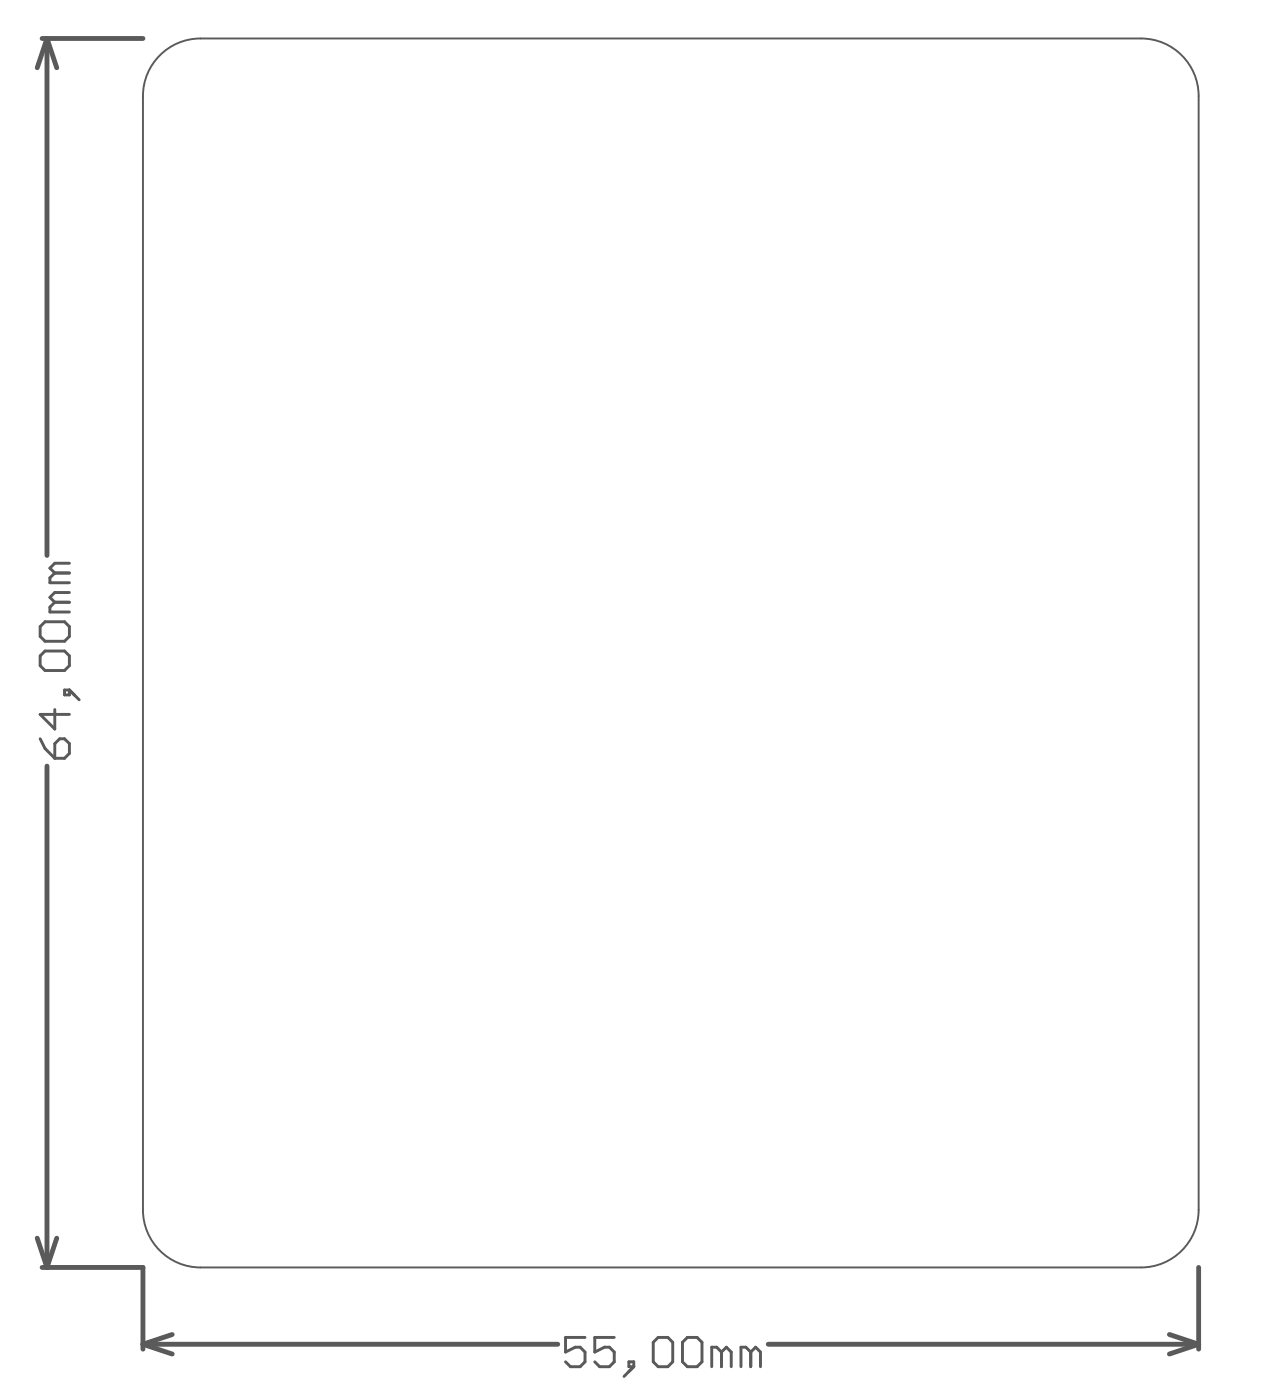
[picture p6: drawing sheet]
<svg xmlns="http://www.w3.org/2000/svg" width="66mm" height="73mm" viewBox="0 0 66 73" stroke-linecap="round" stroke-linejoin="round" font-family="sans-serif">
<path d="M8.6 2.7l.5-.4 .6-.2 .7-.1h48.9a3 3 0 0 1 3 3v58a3 3 0 0 1-3 3h-48.9a3 3 0 0 1-3-3v-58a2.99 2.99 0 0 1 1.2-2.3z" fill="none" stroke="#5a5a5a" stroke-width=".1"/>
<g fill="none" stroke="#5a5a5a" stroke-width=".25">
<path d="M2.2 2h5.2M2.4 2l.6 1.5M2.4 2l-.5 1.5M2.4 2v26.9M2.4 39.9v26.1M1.9 64.4l.5 1.6M2.2 66h5.2v4.2M3 64.4l-.6 1.6M7.4 69.9l1.6 .6M7.4 69.9h21.6M9 69.4l-1.6 .5M40 69.9h22.3"/>
<path d="M60.8 69.4l1.5 .5M62.3 69.9l-1.5 .6M62.3 66v4.2"/>
</g>
<g fill="none" stroke="#5a5a5a" stroke-width=".15">
<path d="M2.1 38.4l.2 .6 .5 .5M2.1 32.6l.2-.2h1.1l.2 .2v.5l-.2 .3h-1.1l-.2-.3zM2.1 34.1l.2-.2h1.1l.2 .2v.5l-.2 .3h-1.1l-.2-.3zM2.8 36.9v1l-.7-.7h1.5M2.8 31.3l-.2 .3v.2h1M2.8 29.8l-.2 .3v.2h1M2.8 31.3h.8M2.8 29.8h.8M3.1 38.4h.3l.2 .3v.5l-.2 .3h-.6v-.8zM3.4 35.9h.2v.3h-.2zM3.6 35.9l.5 .5M3.6 30.8h-.8l-.2 .3 .2 .2"/>
<path d="M3.6 29.3h-.8l-.2 .3 .2 .2M30.4 69.6h-1v.8l.5-.3h.3l.2 .3v.5l-.2 .2h-.5l-.3-.2M31.9 69.6h-1v.8l.5-.3h.3l.2 .3v.5l-.2 .2h-.5l-.3-.2M32.7 70.9h.3v.2h-.3zM33 71.1l-.5 .5M34.2 69.6h.5l.3 .2v1.1l-.3 .2h-.5l-.2-.2v-1.1zM35.7 69.6h.6l.2 .2v1.1l-.2 .2h-.6l-.2-.2v-1.1zM37.5 70.4l-.2-.3h-.3v1M37.5 70.4v.7M37.5 70.4l.3-.3 .2 .3v.7M39 70.4l-.2-.3h-.3v1M39 70.4v.7"/>
<path d="M39 70.4l.3-.3 .2 .3v.7"/>
</g>
</svg>
